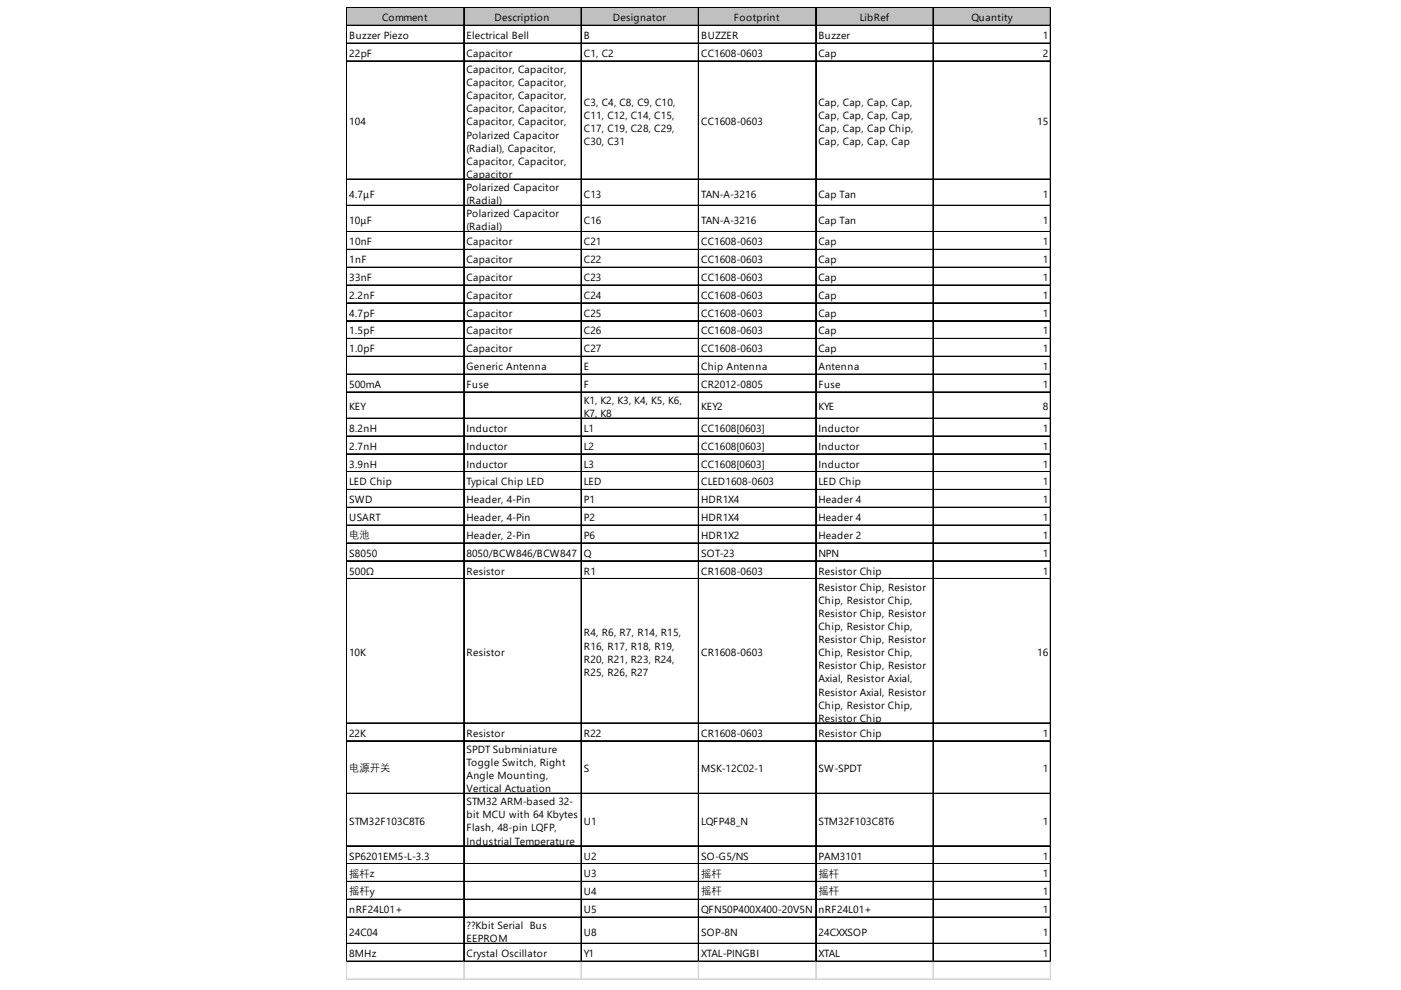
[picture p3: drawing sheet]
<svg xmlns="http://www.w3.org/2000/svg" width="297mm" height="210mm" viewBox="0 0 297 210" stroke-linecap="round" stroke-linejoin="round" font-family="sans-serif">
<defs><g id="words">
<g font-size="2.2">
<text x="81" y="4.5">Comment</text>
<text x="104.9" y="4.5">Description</text>
<text x="129.9" y="4.5">Designator</text>
<text x="155.6" y="4.5">Footprint</text>
<text x="182.3" y="4.5">LibRef</text>
<text x="206" y="4.5">Quantity</text>
<text x="74" y="8.3">Buzzer Piezo</text>
<text x="98.9" y="8.3">Electrical Bell</text>
<text x="123.8" y="8.3">B</text>
<text x="148.6" y="8.3">BUZZER</text>
<text x="173.5" y="8.3">Buzzer</text>
<text x="221.1" y="8.3">1</text>
<text x="74" y="12.1">22pF</text>
<text x="98.9" y="12.1">Capacitor</text>
<text x="98.9" y="15.5">Capacitor, Capacitor,</text>
<text x="123.8" y="12.1">C1, C2</text>
<text x="148.6" y="12.1">CC1608-0603</text>
<text x="173.5" y="12.1">Cap</text>
<text x="221.1" y="12.1">2</text>
<text x="98.9" y="18.2">Capacitor, Capacitor,</text>
<text x="98.9" y="21">Capacitor, Capacitor,</text>
<text x="98.9" y="23.8">Capacitor, Capacitor,</text>
<text x="123.8" y="22.4">C3, C4, C8, C9, C10,</text>
<text x="173.5" y="22.4">Cap, Cap, Cap, Cap,</text>
<text x="74" y="26.6">104</text>
<text x="98.9" y="26.6">Capacitor, Capacitor,</text>
<text x="98.9" y="29.4">Polarized Capacitor</text>
<text x="123.8" y="25.2">C11, C12, C14, C15,</text>
<text x="123.8" y="28">C17, C19, C28, C29,</text>
<text x="148.6" y="26.6">CC1608-0603</text>
<text x="173.5" y="25.2">Cap, Cap, Cap, Cap,</text>
<text x="173.5" y="28">Cap, Cap, Cap Chip,</text>
<text x="219.9" y="26.6">15</text>
<text x="98.9" y="32.2">(Radial), Capacitor,</text>
<text x="98.9" y="34.9">Capacitor, Capacitor,</text>
<text x="123.8" y="30.8">C30, C31</text>
<text x="173.5" y="30.8">Cap, Cap, Cap, Cap</text>
<text x="74" y="41.9">4.7μF</text>
<text x="98.9" y="37.7">Capacitor</text>
<text x="98.9" y="40.5">Polarized Capacitor</text>
<text x="123.8" y="41.9">C13</text>
<text x="148.6" y="41.9">TAN-A-3216</text>
<text x="173.5" y="41.9">Cap Tan</text>
<text x="221.1" y="41.9">1</text>
<text x="74" y="47.5">10μF</text>
<text x="98.9" y="43.3">(Radial)</text>
<text x="98.9" y="46.1">Polarized Capacitor</text>
<text x="123.8" y="47.5">C16</text>
<text x="148.6" y="47.5">TAN-A-3216</text>
<text x="173.5" y="47.5">Cap Tan</text>
<text x="221.1" y="47.5">1</text>
<text x="74" y="52">10nF</text>
<text x="98.9" y="48.9">(Radial)</text>
<text x="98.9" y="52">Capacitor</text>
<text x="123.8" y="52">C21</text>
<text x="148.6" y="52">CC1608-0603</text>
<text x="173.5" y="52">Cap</text>
<text x="221.1" y="52">1</text>
<text x="74" y="55.8">1nF</text>
<text x="74" y="59.6">33nF</text>
<text x="98.9" y="55.8">Capacitor</text>
<text x="98.9" y="59.6">Capacitor</text>
<text x="123.8" y="55.8">C22</text>
<text x="123.8" y="59.6">C23</text>
<text x="148.6" y="55.8">CC1608-0603</text>
<text x="148.6" y="59.6">CC1608-0603</text>
<text x="173.5" y="55.8">Cap</text>
<text x="173.5" y="59.6">Cap</text>
<text x="221.1" y="55.8">1</text>
<text x="221.1" y="59.6">1</text>
<text x="74" y="63.4">2.2nF</text>
<text x="98.9" y="63.4">Capacitor</text>
<text x="123.8" y="63.4">C24</text>
<text x="148.6" y="63.4">CC1608-0603</text>
<text x="173.5" y="63.4">Cap</text>
<text x="221.1" y="63.4">1</text>
<text x="74" y="67.1">4.7pF</text>
<text x="74" y="70.9">1.5pF</text>
<text x="98.9" y="67.1">Capacitor</text>
<text x="98.9" y="70.9">Capacitor</text>
<text x="123.8" y="67.1">C25</text>
<text x="123.8" y="70.9">C26</text>
<text x="148.6" y="67.1">CC1608-0603</text>
<text x="148.6" y="70.9">CC1608-0603</text>
<text x="173.5" y="67.1">Cap</text>
<text x="173.5" y="70.9">Cap</text>
<text x="221.1" y="67.1">1</text>
<text x="221.1" y="70.9">1</text>
<text x="74" y="74.7">1.0pF</text>
<text x="98.9" y="74.7">Capacitor</text>
<text x="123.8" y="74.7">C27</text>
<text x="148.6" y="74.7">CC1608-0603</text>
<text x="173.5" y="74.7">Cap</text>
<text x="221.1" y="74.7">1</text>
<text x="74" y="82.3">500mA</text>
<text x="98.9" y="78.5">Generic Antenna</text>
<text x="98.9" y="82.3">Fuse</text>
<text x="123.8" y="78.5">E</text>
<text x="123.8" y="82.3">F</text>
<text x="148.6" y="78.5">Chip Antenna</text>
<text x="148.6" y="82.3">CR2012-0805</text>
<text x="173.5" y="78.5">Antenna</text>
<text x="173.5" y="82.3">Fuse</text>
<text x="221.1" y="78.5">1</text>
<text x="221.1" y="82.3">1</text>
<text x="74" y="87">KEY</text>
<text x="123.8" y="85.6">K1, K2, K3, K4, K5, K6,</text>
<text x="123.8" y="88.4">K7, K8</text>
<text x="148.6" y="87">KEY2</text>
<text x="173.5" y="87">KYE</text>
<text x="221.1" y="87">8</text>
<text x="74" y="91.6">8.2nH</text>
<text x="74" y="95.4">2.7nH</text>
<text x="98.9" y="91.6">Inductor</text>
<text x="98.9" y="95.4">Inductor</text>
<text x="123.8" y="91.6">L1</text>
<text x="123.8" y="95.4">L2</text>
<text x="148.6" y="91.6">CC1608[0603]</text>
<text x="148.6" y="95.4">CC1608[0603]</text>
<text x="173.5" y="91.6">Inductor</text>
<text x="173.5" y="95.4">Inductor</text>
<text x="221.1" y="91.6">1</text>
<text x="221.1" y="95.4">1</text>
<text x="74" y="99.2">3.9nH</text>
<text x="98.9" y="99.2">Inductor</text>
<text x="123.8" y="99.2">L3</text>
<text x="148.6" y="99.2">CC1608[0603]</text>
<text x="173.5" y="99.2">Inductor</text>
<text x="221.1" y="99.2">1</text>
<text x="74" y="102.9">LED Chip</text>
<text x="74" y="106.7">SWD</text>
<text x="98.9" y="102.9">Typical Chip LED</text>
<text x="98.9" y="106.7">Header, 4-Pin</text>
<text x="123.8" y="102.9">LED</text>
<text x="123.8" y="106.7">P1</text>
<text x="148.6" y="102.9">CLED1608-0603</text>
<text x="148.6" y="106.7">HDR1X4</text>
<text x="173.5" y="102.9">LED Chip</text>
<text x="173.5" y="106.7">Header 4</text>
<text x="221.1" y="102.9">1</text>
<text x="221.1" y="106.7">1</text>
<text x="74" y="110.5">USART</text>
<text x="98.9" y="110.5">Header, 4-Pin</text>
<text x="123.8" y="110.5">P2</text>
<text x="148.6" y="110.5">HDR1X4</text>
<text x="173.5" y="110.5">Header 4</text>
<text x="221.1" y="110.5">1</text>
<text x="74" y="114.1">电池</text>
<text x="74" y="118">S8050</text>
<text x="98.9" y="114.3">Header, 2-Pin</text>
<text x="98.9" y="118">8050/BCW846/BCW847</text>
<text x="123.8" y="114.3">P6</text>
<text x="123.8" y="118">Q</text>
<text x="148.6" y="114.3">HDR1X2</text>
<text x="148.6" y="118">SOT-23</text>
<text x="173.5" y="114.3">Header 2</text>
<text x="173.5" y="118">NPN</text>
<text x="221.1" y="114.3">1</text>
<text x="221.1" y="118">1</text>
<text x="74" y="121.8">500Ω</text>
<text x="98.9" y="121.8">Resistor</text>
<text x="123.8" y="121.8">R1</text>
<text x="148.6" y="121.8">CR1608-0603</text>
<text x="173.5" y="121.8">Resistor Chip</text>
<text x="173.5" y="125.2">Resistor Chip, Resistor</text>
<text x="221.1" y="121.8">1</text>
<text x="173.5" y="128">Chip, Resistor Chip,</text>
<text x="173.5" y="130.8">Resistor Chip, Resistor</text>
<text x="123.8" y="134.9">R4, R6, R7, R14, R15,</text>
<text x="123.8" y="137.7">R16, R17, R18, R19,</text>
<text x="173.5" y="133.6">Chip, Resistor Chip,</text>
<text x="173.5" y="136.3">Resistor Chip, Resistor</text>
<text x="74" y="139.1">10K</text>
<text x="98.9" y="139.1">Resistor</text>
<text x="123.8" y="140.5">R20, R21, R23, R24,</text>
<text x="123.8" y="143.3">R25, R26, R27</text>
<text x="148.6" y="139.1">CR1608-0603</text>
<text x="173.5" y="139.1">Chip, Resistor Chip,</text>
<text x="173.5" y="141.9">Resistor Chip, Resistor</text>
<text x="219.9" y="139.1">16</text>
<text x="173.5" y="144.7">Axial, Resistor Axial,</text>
<text x="173.5" y="147.5">Resistor Axial, Resistor</text>
<text x="173.5" y="150.3">Chip, Resistor Chip,</text>
<text x="173.5" y="153">Resistor Chip</text>
<text x="74" y="156.2">22K</text>
<text x="98.9" y="156.2">Resistor</text>
<text x="98.9" y="159.6">SPDT Subminiature</text>
<text x="123.8" y="156.2">R22</text>
<text x="148.6" y="156.2">CR1608-0603</text>
<text x="173.5" y="156.2">Resistor Chip</text>
<text x="221.1" y="156.2">1</text>
<text x="74" y="163.4">电源开关</text>
<text x="98.9" y="162.4">Toggle Switch, Right</text>
<text x="98.9" y="165.2">Angle Mounting,</text>
<text x="98.9" y="167.9">Vertical Actuation</text>
<text x="123.8" y="163.8">S</text>
<text x="148.6" y="163.8">MSK-12C02-1</text>
<text x="173.5" y="163.8">SW-SPDT</text>
<text x="221.1" y="163.8">1</text>
<text x="98.9" y="170.7">STM32 ARM-based 32-</text>
<text x="98.9" y="173.5">bit MCU with 64 Kbytes</text>
<text x="74" y="174.9">STM32F103C8T6</text>
<text x="98.9" y="176.3">Flash, 48-pin LQFP,</text>
<text x="98.9" y="179.1">Industrial Temperature</text>
<text x="123.8" y="174.9">U1</text>
<text x="148.6" y="174.9">LQFP48_N</text>
<text x="173.5" y="174.9">STM32F103C8T6</text>
<text x="221.1" y="174.9">1</text>
<text x="74" y="182.3">SP6201EM5-L-3.3</text>
<text x="74" y="185.8">摇杆z</text>
<text x="123.8" y="182.3">U2</text>
<text x="148.6" y="182.3">SO-G5/NS</text>
<text x="148.6" y="185.8">摇杆</text>
<text x="173.5" y="182.3">PAM3101</text>
<text x="173.5" y="185.8">摇杆</text>
<text x="221.1" y="182.3">1</text>
<text x="74" y="189.6">摇杆y</text>
<text x="123.8" y="186">U3</text>
<text x="123.8" y="189.8">U4</text>
<text x="148.6" y="189.6">摇杆</text>
<text x="173.5" y="189.6">摇杆</text>
<text x="221.1" y="186">1</text>
<text x="221.1" y="189.8">1</text>
<text x="74" y="193.6">nRF24L01+</text>
<text x="98.9" y="197">??Kbit Serial Bus</text>
<text x="123.8" y="193.6">U5</text>
<text x="148.6" y="193.6">QFN50P400X400-20V5N</text>
<text x="173.5" y="193.6">nRF24L01+</text>
<text x="221.1" y="193.6">1</text>
<text x="74" y="198.4">24C04</text>
<text x="74" y="202.9">8MHz</text>
<text x="98.9" y="199.8">EEPROM</text>
<text x="98.9" y="202.9">Crystal Oscillator</text>
<text x="123.8" y="198.4">U8</text>
<text x="123.8" y="202.9">Y1</text>
<text x="148.6" y="198.4">SOP-8N</text>
<text x="148.6" y="202.9">XTAL-PINGBI</text>
<text x="173.5" y="198.4">24CXXSOP</text>
<text x="173.5" y="202.9">XTAL</text>
<text x="221.1" y="198.4">1</text>
<text x="221.1" y="202.9">1</text>
</g>
</g></defs>
<path d="M73.6 1.7h149.1v3.8h-149.1z" fill="#c0c0c0"/>
<g fill="none" stroke="#000" stroke-width=".21">
<path d="M73.4 1.6v202.4M73.5 1.6v202.4M73.6 1.6h149.1M73.6 1.7h149.1M73.6 5.3h149.1M73.6 5.4h149.1M73.6 9.1h149.1M73.6 9.2h149.1M73.6 12.9h149.1M73.6 13h149.1M98.3 1.8v202.2M98.4 1.8v202.2"/>
<path d="M123.2 1.8v202.2M123.3 1.8v202.2M148.1 1.8v202.2M148.2 1.8v202.2M172.9 1.8v202.2M173 1.8v202.2M197.8 1.8v202.2M197.9 1.8v202.2M222.7 1.8v202.2M73.6 37.9h149.1M73.6 38h149.1M73.6 43.5h149.1"/>
<path d="M73.6 43.6h149.1M73.6 49.1h149.1M73.6 49.2h149.1M73.6 52.9h149.1M73.6 53h149.1M73.6 56.6h149.1M73.6 56.7h149.1M73.6 60.4h149.1M73.6 60.5h149.1M73.6 64.2h149.1M73.6 64.3h149.1M73.6 68h149.1"/>
<path d="M73.6 68.1h149.1M73.6 71.7h149.1M73.6 71.8h149.1M73.6 75.5h149.1M73.6 75.6h149.1M73.6 79.3h149.1M73.6 79.4h149.1M73.6 83.1h149.1M73.6 83.2h149.1M73.6 88.6h149.1M73.6 88.7h149.1M73.6 92.4h149.1"/>
<path d="M73.6 92.5h149.1M73.6 96.2h149.1M73.6 96.3h149.1M73.6 100h149.1M73.6 100.1h149.1M73.6 103.8h149.1M73.6 103.9h149.1M73.6 107.5h149.1M73.6 107.6h149.1M73.6 111.3h149.1M73.6 111.4h149.1M73.6 115.1h149.1"/>
<path d="M73.6 115.2h149.1M73.6 118.9h149.1M73.6 119h149.1M73.6 122.6h149.1M73.6 122.7h149.1M73.6 153.3h149.1M73.6 153.4h149.1M73.6 157h149.1M73.6 157.1h149.1M73.6 168.2h149.1M73.6 168.3h149.1M73.6 179.3h149.1"/>
<path d="M73.6 179.4h149.1M73.6 183.1h149.1M73.6 183.2h149.1M73.6 186.9h149.1M73.6 187h149.1M73.6 190.6h149.1M73.6 190.7h149.1M73.6 194.4h149.1M73.6 194.5h149.1M73.6 200h149.1M73.6 200.1h149.1M73.6 203.8h149.1"/>
<path d="M73.6 203.9h149.1"/>
</g>
<g fill="none" stroke="#d4d4d4" stroke-width=".21">
<path d="M73.4 204v3.8M73.4 207.5h149.3M73.4 207.6h149.3M73.5 204v3.8M98.3 204v3.8M98.4 204v3.8M123.2 204v3.8M123.3 204v3.8M148.1 204v3.8M148.2 204v3.8M172.9 204v3.8M173 204v3.8"/>
<path d="M197.8 204v3.8M197.9 204v3.8M222.7 204v3.8"/>
</g>
<use href="#words"/>
</svg>
